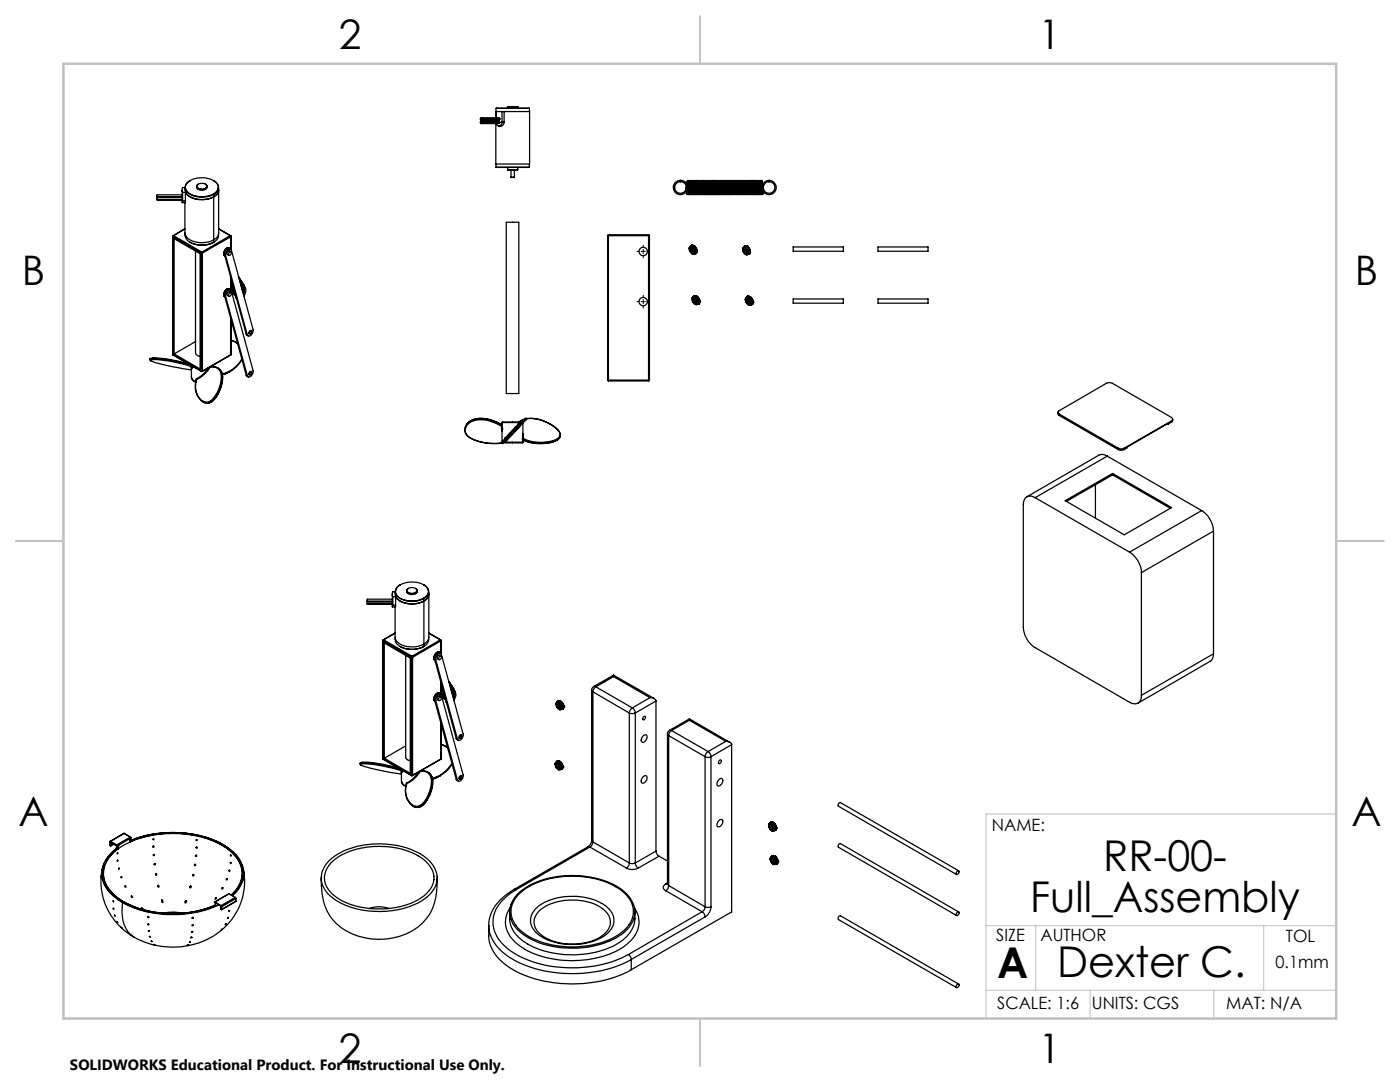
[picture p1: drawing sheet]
<svg xmlns="http://www.w3.org/2000/svg" width="279mm" height="216mm" viewBox="0 0 279 216" stroke-linecap="round" stroke-linejoin="round" font-family="sans-serif">
<defs><g id="words">
<g font-size="8.5">
<text x="220.2" y="173.8">RR-00-</text>
<text x="205.6" y="182">Full_Assembly</text>
<text x="199" y="195.2">A</text>
<text x="211" y="195">Dexter C.</text>
</g>
<g font-size="8.1">
<text x="67.6" y="9.7">2</text>
<text x="207.3" y="9.7">1</text>
<text x="4.4" y="57">B</text>
<text x="270.4" y="57">B</text>
<text x="3.7" y="164.9">A</text>
<text x="269.7" y="164.9">A</text>
<text x="67.6" y="212.2">2</text>
<text x="207.3" y="212.2">1</text>
</g>
<g font-size="3.4">
<text x="198" y="165.7">NAME:</text>
<text x="198.8" y="187.8">SIZE</text>
<text x="207.6" y="187.8">AUTHOR</text>
<text x="256.6" y="187.9">TOL</text>
<text x="254.5" y="193.3">0.1mm</text>
<text x="199" y="201.3">SCALE: 1:6</text>
<text x="217.9" y="201.4">UNITS: CGS</text>
<text x="244.7" y="201.3">MAT: N/A</text>
</g>
<text font-size="3" x="14" y="213.5">SOLIDWORKS Educational Product. For Instructional Use Only.</text>
</g></defs>
<path d="M127.1 50.2h.4M128 50.2h.8M128.4 48.9v.4M128.4 49.7v.9M128.4 51v.4M128.4 58.9v.4M128.4 59.8v.8M129.2 50.2h.4M127.1 60.2h.4M128 60.2h.8M128.4 61v.5M129.2 60.2h.4" fill="none" stroke="#000" stroke-width=".2"/>
<path d="M266.7 162.4h-69.9v40.6M196.8 197.6h69.9M196.8 184.7h69.9M206.7 184.7v12.9M217.6 197.6v5.4M242.3 197.6v5.4M252.2 184.7v12.9" fill="none" stroke="#c0c0c0" stroke-width=".2"/>
<path d="M139.7 3.2v9.5M3.1 107.9h9.6M266.7 107.9h9.5M139.7 203.2v9.6" fill="none" stroke="#c0c0c0" stroke-width=".25"/>
<path d="M12.7 12.7h254v190.5h-254z" fill="none" stroke="#c0c0c0" stroke-width=".5"/>
<g fill="none" stroke="#000" stroke-width=".25">
<path d="M31.4 39.9h5M31.4 39.8v.1v-.1M31.4 39v.4M31.4 39.4h5M31.4 39.3v.1M31.4 39.4v.4M31.4 39.3h5M31.4 39.8h5M36.3 38l.1 1.3M36.4 38.9h-5v.4M36.4 39.3v.1M36.4 39.4v.4"/>
<path d="M36.4 39.8v.1M36.4 39.9l-.1 .1M36.4 39.4h.1M36.4 38.4h.6M36.4 38.4v1.7M36.9 37.4a2.1 2.1 0 0 0 1.9 2.3 5.3 5.3 0 0 0 3.9-.4M36.9 37.4h-.5l-.1 .5 .1 .5M37 38.4a4 4 0 0 0 4 1.4l.9-.2 .8-.3M37 38.4v1.7M38 36a1.47 1.47 0 0 0-1 1.5 1.47 1.47 0 0 0 1.1 1.3 5.2 5.2 0 0 0 4.6 0M38 36a1.46 1.46 0 0 0-1 1.5 1.46 1.46 0 0 0 1.1 1.3 5.2 5.2 0 0 0 4.5-.1M38 36a4.6 4.6 0 0 1 5.4 .8 1.44 1.44 0 0 1-.8 1.9"/>
<path d="M39.2 37.2a1.02 1.02 0 0 0 1.6 .7l.2-.1M39.5 36.8a.52 .52 0 0 0-.2 .6 .52 .52 0 0 0 .6 .3l.5 .1 .6-.2M39.5 36.8h.1M39.6 36.8a.48 .48 0 0 0-.3 .5 .48 .48 0 0 0 .6 .4h.5l.6-.1M39.6 36.8a1.11 1.11 0 0 1 1.7 .4l-.3 .4M41 36.8h.1M41 37.6h.1M41 36.8l.3 .4-.3 .4M41 37.6v.2M41.3 37.2v.3l-.3 .3M42.6 36a1.46 1.46 0 0 1 1 1.4 1.46 1.46 0 0 1-.9 1.4M42.6 38.7l.1 .1"/>
<path d="M42.7 38.8v9.5M43.6 37.6v.5l-.2 .5-.7 .7M43.6 37.4v.7l-.2 .5-.7 .7M43.6 37.9v8.6a2.48 2.48 0 0 1-2.5 1.9 3.7 3.7 0 0 1-4.1-1.6l-.1-6.4M96 24.2h3.6l.2 .2M96 23.5h3.6l.2 .2M96.2 24.4h3.6M96.2 23.7h3.6M99 24.7v8h6.7M99 24v.2M99 21.6h6.7M99 33.4h6.7"/>
<path d="M99 21.6v1.9M99 32.7v.7M99.8 24.4l-.2 .3h-3.6M99.8 23.7l-.2 .3h-3.6M100.2 24.3a.59 .59 0 0 1-.3 .8 .59 .59 0 0 1-.8-.3v-.1M100.2 22.3h-1.2v1.2M100.2 22.3h.4M100.2 22.3v2M100.2 24.3h.4M100.6 24.3a.83 .83 0 0 1-1 .9M100.6 22.3h5.1M100.6 22.3v2"/>
<path d="M101.3 21.4h2.1M101.3 21.4v.2M101.3 33.9h2M101.3 33.4v.5M102 35.3h.7M102 33.9v1.4M102.7 33.9v1.4M103.3 33.4v.5M103.4 21.4v.2M105.7 21.6v11.8M135.8 36.3a1.04 1.04 0 0 1 1.1 1.1M135.8 36a1.33 1.33 0 0 1 1.4 1.4"/>
<path d="M135.8 36.3a1.16 1.16 0 0 0-1.2 1.1 1.16 1.16 0 0 0 1.2 1.2 1.16 1.16 0 0 0 1.1-1.2M135.8 36a1.42 1.42 0 0 0-1.2 2.1 1.42 1.42 0 0 0 2.4 .1M135.8 36v.3M136.9 37.4l.1 1.4h.2l.1-.1M136.9 37.4h.3M137.1 36.8v-.4a.22 .22 0 0 1 .1-.3 .22 .22 0 0 1 .3 0 .22 .22 0 0 1-.1 .3l.1 2.2M137.2 36.2l.1 2.2a.23 .23 0 0 0-.1 .3 .23 .23 0 0 0 .3 0h.1M137.2 37.4l.1 1.2M137.5 36a1.35 1.35 0 0 1 .3 1.4l.1 1.3a.2 .2 0 0 1-.3 .1 .2 .2 0 0 1-.1-.3zM138.1 38.6l-.1-2.3a.19 .19 0 0 0-.1-.3 .19 .19 0 0 0-.2 .1 .19 .19 0 0 0 .1 .3l.1 2.4h.1l.1-.1M138.3 36.1l.1 2.5M138.3 36.1h-.3l.1 2.5 .2 .2 .1-.1"/>
<path d="M138.7 38.6l-.1-2.2a.23 .23 0 0 0 0-.3 .23 .23 0 0 0-.3 0l.1 2.7h.2l.1-.1M139 38.6l-.1-2.5-.3-.1 .1 2.6 .1 .2 .2-.1M139.2 38.6v-1.3a1.34 1.34 0 0 0-.2-1.3l-.1 .1 .1 2.4a.2 .2 0 0 0 0 .3 .2 .2 0 0 0 .3-.1M139.5 38.7l-.1-2.6-.2-.1v2.6l.1 .2 .3-.1M139.6 38.7h.1M139.8 38.6l-.1-2.3a.18 .18 0 0 0 0-.2 .18 .18 0 0 0-.2-.1 .18 .18 0 0 0 0 .3v2.3l.1 .2 .2-.1M140.1 38.6l-.1-2.4a.16 .16 0 0 0-.1-.2 .16 .16 0 0 0-.2 .1 .16 .16 0 0 0 0 .2l.1 2.5h.2l.1-.1M140.4 38.6l-.1-2.3a.19 .19 0 0 0 0-.2 .19 .19 0 0 0-.3 0 .19 .19 0 0 0 0 .2l.1 2.3 .1 .2 .2-.1M140.7 38.6l-.1-2.1-.2-.5-.1 .1 .1 2.5 .1 .2 .2-.1M140.9 38.6l-.1-2.4a.18 .18 0 0 0-.1-.2 .18 .18 0 0 0-.2 .1 .18 .18 0 0 0 .1 .2l.1 2.2a.21 .21 0 0 0 0 .3 .21 .21 0 0 0 .3-.1M141.2 38.6l-.1-2.5-.2-.1v2.5l.1 .3 .3-.1M141.5 38.6l-.1-2.3a.19 .19 0 0 0-.1-.3 .19 .19 0 0 0-.2 .1 .19 .19 0 0 0 0 .3l.2 2.4h.1l.1-.1"/>
<path d="M141.8 38.6l-.1-1.7a.7 .7 0 0 0-.2-.9l-.1 .1 .1 2.5 .1 .2 .2-.1M142.1 38.6l-.1-2.2a.2 .2 0 0 0 0-.4 .19 .19 0 0 0-.3 .2l.1 2.6h.2l.1-.1M142.2 36.2l.2-.2 .1 .1 .1 2.5M142.3 36.2l.1 2.5 .2 .1 .1-.1M142.3 38.7v-1.6a.91 .91 0 0 0-.2-1.1l-.1 .2 .1 2.5 .2 .1 .1-.1M142.8 36.2a.19 .19 0 0 1 .3-.1 .19 .19 0 0 1 0 .3l.1 2.3M142.8 36.2l.1 2.4M142.9 38.6l-.1-2.3a.19 .19 0 0 0 0-.2 .19 .19 0 0 0-.3 0 .19 .19 0 0 0 .1 .3l.1 2.4h.1l.1-.1M142.9 38.6l.2 .2 .1-.1M143.1 36.2v-.2l.3 .1 .1 2.5M143.1 36.2l.1 2.6h.2l.1-.1M143.2 38.7h.1"/>
<path d="M143.7 36.2l.2-.2 .1 2.6M143.7 36.2l.1 2.5 .2 .1 .1-.1M143.8 38.6l-.1-2.3a.18 .18 0 0 0 0-.2 .18 .18 0 0 0-.3 0 .18 .18 0 0 0 0 .2l.1 2.2a.18 .18 0 0 0 0 .3 .18 .18 0 0 0 .3-.1M143.9 36.2l.1-.2 .2 .1 .1 2.5M144 36.2l.1 2.5 .2 .1 .1-.1M144.5 36.2l.1-.2 .2 .1 .1 2.5M144.5 36.2l.1 2.5 .1 .1 .2-.1M144.6 38.6l-.1-2.3a.18 .18 0 0 0 0-.2 .18 .18 0 0 0-.3 0 .18 .18 0 0 0 .1 .2l.1 2.5h.2v-.1M144.8 36.2l.1-.2 .2 .1 .1 2.5M144.8 36.2l.1 2.5 .2 .1 .1-.1M145.1 36.2v-.2l.2 .1 .2 2.5-.1-2.4M145.1 36.2l.1 2.5 .2 .1 .1-.1"/>
<path d="M145.3 36.2a.19 .19 0 0 1 .3-.2 .19 .19 0 0 1 .1 .3l.1 2.4M145.5 38.6l.1 .2 .2-.1M145.8 38.7h.1M145.9 36.2l.1-.2 .2 .1 .1 2.5M145.9 36.2l.2 2.5 .1 .1 .1-.1M146 38.6l-.1-2.4a.16 .16 0 0 0-.2-.2 .16 .16 0 0 0 0 .3l.1 2.4 .1 .1 .2-.1M146.2 36.2l.2-.2 .1 .3 .1 2.3M146.2 36.2l.1 2.3a.18 .18 0 0 0 0 .3 .18 .18 0 0 0 .3-.1M146.8 36.2l.1-.2a2.89 2.89 0 0 1 .2 1.9v.7M146.8 36.2l.1 2.5 .1 .1 .2-.1M146.9 38.6l-.1-2.3a.18 .18 0 0 0-.1-.2 .18 .18 0 0 0-.2 0 .18 .18 0 0 0 0 .2l.1 2.4 .2 .1 .1-.1M147 36.2a.19 .19 0 0 1 .3-.2 .19 .19 0 0 1 .1 .3l.1 2.3"/>
<path d="M147.1 36.2l.1 2.5 .1 .1 .2-.1M147.6 36.2l.1-.2 .2 .1 .1 2.5-.1-2.4M147.6 36.2l.1 2.5 .2 .1 .1-.1M147.7 38.6v-.8a2.59 2.59 0 0 0-.2-1.8l-.2 .1 .2 2.6 .1 .1 .1-.1M147.9 36.2l.2-.2 .1 .2 .1 2.5M148 38.6l.1 .2 .2-.1M148.3 38.7h.1M148.4 36.2l.3-.2 .1 .2 .1 2.4M148.5 36.2l.1 1.6a.78 .78 0 0 0 .2 1l.1-.1M148.6 38.6l-.1-2.3a.18 .18 0 0 0-.1-.3 .18 .18 0 0 0-.2 .1 .18 .18 0 0 0 0 .2l.1 2.4 .1 .1 .2-.1M148.7 36.2l.2-.2a2.23 2.23 0 0 1 .2 1.7v.9M148.8 36.2l.1 2.5 .1 .1 .2-.1"/>
<path d="M149.3 36.2l.1-.2 .2 .1 .1 2.5M149.3 36.2l.1 2.5 .1 .1 .2-.1M149.4 38.7v-.9a2.55 2.55 0 0 0-.2-1.8l-.2 .2 .2 2.5 .1 .1 .1-.1M149.4 38.7h.1M149.6 36.1l.2-.1 .1 .2 .1 2.5M149.6 36.2l.1 2.5 .2 .1 .1-.1M150.1 36.2a.2 .2 0 0 1 .3-.1 .2 .2 0 0 1 .1 .3l.1 2.2M150.2 36.2v1.1a1.85 1.85 0 0 0 .2 1.5l.2-.1M150.3 38.6l-.2-2.5a.2 .2 0 0 0-.2 0 .2 .2 0 0 0 0 .3l.1 1a1.42 1.42 0 0 0 .2 1.4l.1-.1M150.4 36.2l.2-.2a3.5 3.5 0 0 1 .2 2v.6M150.5 36.2l.1 2.5 .1 .1 .1-.1M151 36.2l.2-.2 .1 .2 .1 2.4"/>
<path d="M151 36.2l.1 2.5 .2 .1 .1-.1M151.1 38.6l-.1-2.4a.17 .17 0 0 0-.2-.2 .17 .17 0 0 0-.1 .3l.1 2.2a.18 .18 0 0 0 .1 .3 .18 .18 0 0 0 .2-.1M151.3 36.2v-.2l.3 .2 .1 2.4M151.3 36.2l.1 1.1a2.1 2.1 0 0 0 .2 1.5l.1-.1M152 38.6l-.1-2.4a.18 .18 0 0 0-.3-.2 .17 .17 0 0 0 0 .3l.1 1.2a1.39 1.39 0 0 0 .2 1.3l.1-.1M152.2 37.4h.1M152.3 38.2v.3a.21 .21 0 0 1-.1 .3 .21 .21 0 0 1-.2-.1 .21 .21 0 0 1 0-.2l-.1-2.1a.19 .19 0 0 1-.1-.3 .19 .19 0 0 1 .2-.1 .19 .19 0 0 1 .2 .3l.1 2.3M152.3 37.4h.1M153.5 36.3a1.15 1.15 0 0 1 1.1 1.1 1.15 1.15 0 0 1-1.1 1.2 1.15 1.15 0 0 1-1.2-1.2M153.5 36a1.42 1.42 0 0 1 1.2 2.2 1.42 1.42 0 0 1-2.5-.2M153.5 36.3a1.21 1.21 0 0 0-1.2 1.1M153.5 36a1.47 1.47 0 0 0-1.3 .9"/>
<path d="M153.5 36v.3M34.5 47.2h.1M34.5 47.2v23.5M34.5 47.2l5.7 3.3M34.5 47.2v23.6M34.5 47v.2M34.5 47h.1M34.6 47l-.1 .2M34.6 47l5.7 3.3M34.7 47.6l5.2 3v23l-5.2-3zM36.4 40l-.1 .4 .1-.3M36.4 40.1h.6"/>
<path d="M36.9 45.6l-2.4 1.4M36.9 45.7l-2.3 1.3M36.9 46.7a2.09 2.09 0 0 0 1.9 2 5.3 5.3 0 0 0 3.9-.4M37 40.1v.3h-.6M37.9 48.3a4.9 4.9 0 0 0 4.8 0M39 50.1v20.3l.4 .5 .5 .2M40.2 50.5h.2M40.2 50.5v23.5M40.3 50.3l-.1 .2M40.3 50.3l.1 .2M40.4 50.5v23.5M43.6 46.7l-.2 1-.7 .6"/>
<path d="M43.6 45.6l2.4 1.4M43.6 45.7l2.3 1.3M44.6 58.8h.1M44.6 50.6v.1M44.7 59.1l.1 .1M44.8 59.1l.1 .1M44.8 59l.2 .1M44.8 59l4.3 15.9M44.8 50.8l.2 .1M44.8 50.8l4.3 15.9M44.8 51.1h.1M45 59.1a1.09 1.09 0 0 1 1-1.2l.2 .2 4.3 15.9a1.09 1.09 0 0 1-1 1.2l-.1-.2"/>
<path d="M45 50.9a.95 .95 0 0 1 1.1-1.1l4.4 16a.95 .95 0 0 1-1.1 1.2v-.2M45 59.1l4.4 15.9M45 50.9l4.4 15.9M45 57.9l.5-.3h.3l.2 .3a.55 .55 0 0 0-.6-.2 .55 .55 0 0 0-.4 .4l-.2 .4-.1 .6v-.6zM45.2 49.6l.5-.2 .3 .3a.53 .53 0 0 0-.6-.2 .53 .53 0 0 0-.4 .4l-.3 .7 .2 .5a1 1 0 0 1 .3-1.5zM45.2 49.6a1.08 1.08 0 0 0-.4 1.5M45.2 49.6l-.3 .3-.3 .7M45.3 57.7h.1M45.3 49.5h.1M45.3 57.7l-.5 .6-.2 .5M45.3 49.5l-.1 .1M45.7 50.4l.3-.2a.39 .39 0 0 1 .1 .5 .39 .39 0 0 1-.5 .2z"/>
<path d="M45.8 58.5l.2-.1a.39 .39 0 0 1 .1 .5 .39 .39 0 0 1-.5 .2zM45.8 57.6a1.05 1.05 0 0 0-1 .5 1.05 1.05 0 0 0 0 1.1M45.8 49.5l-.3-.1-.3 .2M45.9 47l.2 .2M45.9 47h.1M45.9 47l-5.6 3.3M46 57.9a.83 .83 0 0 0-.9 0 .83 .83 0 0 0-.3 .9v.2M46 49.7a.87 .87 0 0 0-1 .1 .87 .87 0 0 0-.2 1M46 47l.1 .2M46.1 58.4l-.3-.2a.44 .44 0 0 0-.4 .3 .44 .44 0 0 0 0 .4l.3 .2M46.1 50.2l-.3-.1a.48 .48 0 0 0-.4 .7l.3 .1M46.1 47.2l-5.7 3.3"/>
<path d="M46.1 47.2v2.5M46.1 55.4v2.5M46.1 57.9l.7 .1M46.1 57.8l.6 .1M46.1 57.7h.6M46.1 57.6h.5M46.1 47.2h.1M46.1 47.2v2.6M46.1 55.6v2.4M46.1 55.7v.1M46.2 58.2l.7 .3M46.2 55.9l-.1 .1"/>
<path d="M46.2 58.3l.4 .4 .4 .1M46.2 56.1l-.1 .1M46.3 56.3h-.2M46.3 56.4l-.2 .1M46.4 58.5l.6 .4v.4l.2 .2M46.4 56.6l-.3 .1M46.4 56.8l-.3 .1M46.5 57.1l-.4 .1M46.6 57.3h-.5M46.8 58.3l-.7-.2 .4 .4 .4 .1M47.6 55.2l.2 .6M47.7 55.3l.2 .4v.5"/>
<path d="M47.7 55.5l.2 .3v.6M48 56.7l.1-.4-.2-.6a1.09 1.09 0 0 1 .2 1.2M48.1 56a.98 .98 0 0 1 0 1.1M48.2 56.1a1.16 1.16 0 0 1 0 1.3M48.3 56.2a1.17 1.17 0 0 1 0 1.4M48.4 56.4a1.04 1.04 0 0 1-.1 1.3M48.4 56.5a1.12 1.12 0 0 1 0 1.5M48.5 56.7a1.15 1.15 0 0 1-.1 1.5M48.6 56.8a1.06 1.06 0 0 1-.1 1.5M48.8 57.8l-.2 .9M48.9 57.3v.1M48.9 57.4l.2 .5-.1 .5-.4 .7"/>
<path d="M48.9 57.4l-.1 .2M101 44.3h2.5v34.2h-2.5zM121.3 47h.1M121.3 47v28.8M121.4 46.8l-.1 .2M121.4 46.8v.2M121.4 47h8M121.4 47v28.8M121.4 46.8h8M129.4 47h.2M129.4 46.8v.2M129.4 46.8l.2 .2"/>
<path d="M129.4 47v28.8M129.6 47v28.8M137.5 49.6h.1M137.7 49.2h.3l.5 .4 .2 .6-.1 .5-.5-.1-.4-.4-.2-.4zM137.7 49.4h.4l.3 .3 .2 .4-.1 .5h-.3l-.3-.3-.3-.5zM137.8 49.4v.1M137.8 49.5h.2l.4 .2 .1 .4-.1 .3h-.3l-.3-.3zM137.9 49.4h-.1M137.9 49.6l.3 .1 .2 .4a.34 .34 0 0 1-.4 .2 .34 .34 0 0 1-.2-.5zM137.9 49.1l.4-.1 .6 .6 .1 .7-.3 .3M137.9 49.4h-.1v.2M137.9 49h.5l.6 .5 .1 .7-.2 .4"/>
<path d="M137.9 49.1h.5M138 49.1l.5 .1 .4 .5 .1 .6-.5 .4M138 49.1l-.3 .1M138 49.4l-.1 .1M138 49.4h.1M138.1 49l.4 .1 .4 .5 .1 .4-.1 .4M138.1 50.6h.1M138.1 49.4h-.1M138.1 49.3l.3 .2 .3 .6-.1 .6-.5-.1M138.1 49.3l-.4-.1-.2 .4M138.1 49.6l-.3 .1 .2 .5a.23 .23 0 0 0 .2 .1 .23 .23 0 0 0 .2-.2M138.1 59.7h.1"/>
<path d="M138.1 59.7l.2-.4h.3l.5 .4 .2 .5-.1 .4-.2 .2-.3-.1M138.1 59.4l.4-.1 .5 .3 .2 .5-.1 .6h-.4l-.4-.4-.2-.4zM138.2 49.6l.2 .5zM138.3 59.5l.2-.1 .5 .3 .2 .4-.1 .5h-.4l-.3-.2-.2-.5zM138.3 50.4l.2 .1M138.3 59.3l.3-.2 .3 .1 .5 .5 .1 .7-.4 .3M138.3 59.5l.1 .1M138.4 59.6l.2-.1 .4 .4 .1 .2-.1 .4h-.3l-.3-.2-.1-.4zM138.4 49.1h.1M138.4 49.1l.3 .3 .3 .7M138.4 59.4l-.1 .3M138.4 59.4l-.1 .1"/>
<path d="M138.4 59.4l.1 .1M138.4 59.1h.5l.5 .4 .2 .5-.1 .7h-.3l.4-.2v-.5l-.2-.5-.5-.4h-.4l-.1 .2zM138.4 59.7h.3l.3 .4a.23 .23 0 0 1-.1 .3 .23 .23 0 0 1-.4-.1l-.1-.4zM138.5 49h.1M138.5 50.4v.2l-.3-.2M138.5 49l.5 .5 .1 .6M138.5 59.2l.3-.1 .5 .4 .3 .9-.3 .2 .3-.4M138.5 59.1l.5-.1 .6 .7 .1 .7-.2 .3M138.5 59.2h.5M138.5 50.3l-.1 .1M138.6 50.3v.1M138.6 59.4h.1"/>
<path d="M138.6 50.3h.1M138.6 50.6l.4-.2v-.8l-.6-.6h-.4l-.2 .2 .2-.2h.3l.7 .7v.8l-.4 .1M138.6 50.2l-.1 .1M138.6 59.1h.3l.4 .4 .3 .6-.1 .4M138.7 59.4h.1M138.7 59.7a.31 .31 0 0 0-.3 .2 .31 .31 0 0 0 .2 .4 .22 .22 0 0 0 .2 .1 .22 .22 0 0 0 .2-.2M138.7 59.5h-.3M138.7 59.7l.3 .4M138.9 50.6h.1M139 59.2h.1M139 59.2l.4 .5 .1 .5M139 50.1v.3l-.3 .2"/>
<path d="M139 50.1v.1M139 59.1l.5 .4 .2 .7M139 59.1h.1M139.1 50.1v.1M148.2 49.7h.1M148.2 49.7l.2-.4 .4 .1 .4 .3 .2 .5-.1 .5-.2 .1h-.3M148.2 49.5l.4-.2 .4 .3 .3 .6-.1 .6h-.4l-.3-.3-.3-.5zM148.4 49.4l.5-.2 .5 .4 .2 .8-.4 .4M148.4 49.5l.2-.1 .4 .3 .3 .5-.1 .5h-.4l-.3-.3-.2-.4zM148.4 49.6h.3l.3 .3 .2 .3-.2 .4h-.2l-.3-.3-.1-.3zM148.5 49.4l-.1 .3M148.5 49.1h.5l.5 .5 .2 .5-.1 .6-.3 .1 .4-.3v-.5l-.3-.6-.6-.3h-.2l-.2 .2z"/>
<path d="M148.5 49.7h.3l.3 .5a.31 .31 0 0 1-.4 .2 .31 .31 0 0 1-.2-.3zM148.6 49.2l.3-.1 .6 .6 .1 .7-.2 .3M148.6 49.5l-.1-.1-.1 .2M148.6 49.1h.4l.6 .6 .2 .7-.3 .3M148.6 49.2h.4M148.7 49.5h.1M148.7 49.2h.3l.4 .4 .2 .6-.1 .4M148.7 59.8h.1M148.7 59.8l.2-.4h.3l.6 .5 .1 .8-.2 .2-.4-.1M148.8 49.5h.1M148.8 49.7a.31 .31 0 0 0-.3 .3 .31 .31 0 0 0 .2 .3 .2 .2 0 0 0 .2 .1 .2 .2 0 0 0 .2-.2M148.8 50.7v.1"/>
<path d="M148.8 49.5l-.3 .1M148.8 49.7l.3 .5zM148.9 50.6h.1M148.9 59.4l.5 .1 .4 .4 .1 .4-.1 .6h-.3l-.5-.4-.3-.7zM148.9 59.4l.6-.2 .4 .3 .3 .6-.2 .6M148.9 59.5h.4l.3 .4 .2 .4-.1 .4-.3 .1-.4-.4-.2-.3zM148.9 50.6h.2M149 59.6v.1M149 59.4l.2-.3 .4 .1 .3 .2 .4 .8-.2 .5-.3 .1h.3l.1-.3v-.5l-.3-.5-.5-.4-.4 .3M149 59.5l-.1 .3M149 59.7h.3l.3 .3 .1 .3-.1 .3h-.3l-.3-.3zM149 59.8h.4l.2 .5a.22 .22 0 0 1-.1 .3 .22 .22 0 0 1-.3-.2z"/>
<path d="M149 49.2h.1M149 49.2l.5 .5 .1 .6M149.1 59.5l-.1 .1M149.1 59.5l.1 .1M149.1 49.1h.1M149.1 50.5l.1 .2-.3-.1M149.1 49.1l.4 .4 .3 .8M149.2 59.2l.4-.1 .5 .6 .2 .8-.2 .3M149.2 59.5l.1 .1M149.2 50.4l.1 .1M149.2 50.4h.1M149.3 50.4h.1"/>
<path d="M149.3 50.3l-.3 .3M149.3 59.5v.1M149.3 59.2l.5 .2 .2 .3 .2 .6-.1 .3M149.3 59.6h.1M149.3 59.8a.31 .31 0 0 0-.3 .3 .31 .31 0 0 0 .2 .3 .2 .2 0 0 0 .2 .1 .2 .2 0 0 0 .2-.2M149.4 59.6l-.4 .1M149.4 59.8l.2 .5zM149.6 50.3h.1M149.6 59.3h.1M149.6 59.3h-.5l.4-.1 .5 .5 .2 .8-.3 .2M149.6 59.3l.4 .4 .2 .6M149.6 50.3l-.2 .4"/>
<path d="M149.7 59.2l.4 .5 .2 .6M149.7 59.2h.1M158.3 49.3h10v.8h-10zM158.3 59.7h10v.8h-10zM175.2 49.3h10v.8h-10zM175.2 59.7h10v.8h-10zM29.9 71.7l.2 .3M29.9 71.7a12.7 12.7 0 0 1 5.6 .5l2.2 .6 .5 .2 .1 .2M30 71.6a20.5 20.5 0 0 1 8 1.2M30 71.6l-.1 .1M30.4 71.4l-.4 .2M30.4 71.4a22.8 22.8 0 0 1 7.2 1.2"/>
<path d="M34.5 70.7v.1M34.5 70.8h.1M34.5 70.8l5.7 3.2M34.5 70.8l5.7 3.3M38.2 73.4h.1M38.2 75.2l.3 .7 .6 .3M38.2 75.2l.3 .6 .6 .4M38.2 73.4v1.8M38.3 73.2a22.6 22.6 0 0 0-8.2-1.4v.2a35.5 35.5 0 0 0 8.1 1.8M38.3 73.2l.1 .1M38.3 73.2l-.2 .1 .1 .2M38.4 73.3l-.2 .1"/>
<path d="M38.5 73.1l-.1 .2M39 68.2l-4.3 2.4M39.2 75.6v.3M39.2 75.6l.1 .1M39.3 75.7a3.8 3.8 0 0 0 0 3.1M40.2 74h.2M40.2 74v.1M40.2 74.1h.2M40.4 74v.1M41.6 73.4a6 6 0 0 1-2.4 2.2M41.9 73.2h.1M42 73.2a1.95 1.95 0 0 1 2.1 2.6 5.5 5.5 0 0 1-2.4 4.4 1.99 1.99 0 0 1-2.3-1.5 4 4 0 0 1-.1-3"/>
<path d="M42 73.2a6.1 6.1 0 0 1-2.7 2.5M42.1 73.2h.1M42.4 73v.1M42.6 73.1l-.6 .1M42.6 73.2a1.72 1.72 0 0 1 1.7 1.8 5.9 5.9 0 0 1-2.5 5.3 2.01 2.01 0 0 1-2.4-1.5M43.6 73.5h.1M43.7 73.6a2.93 2.93 0 0 1 .6 2.9 5.6 5.6 0 0 1-2.5 3.9h-.8l-.7-.4M44.2 74.3a6 6 0 0 1-2.2 6l-.8 .1M45.9 74.2h-.2M46 70.8l-5.6 3.3M46.1 70.8h-.1M46.1 70.8l-5.7 3.2"/>
<path d="M46.1 63.6v7.2M46.1 70.7l-.1 .1M46.1 67.8l1.3 .7M46.1 67.9l1.3 .7M46.1 70.7v.1M46.1 63.8v6.9M48.3 71.6a6.2 6.2 0 0 1-4 3M48.3 71.8a6.2 6.2 0 0 1-3.9 3l1.1-.5M49.1 74.9l.4 .3M49.1 66.7l.4 .3M49.1 74.9l.3 .1M49.1 66.7l.3 .1"/>
<path d="M49.7 66.1l.3-.2a.36 .36 0 0 1 .2 .5 .36 .36 0 0 1-.5 .2zM49.8 74.2l.2-.1a.39 .39 0 0 1 .2 .5 .39 .39 0 0 1-.4 .3l-.2-.3zM50 74.1l-.1 .4-.3 .2M50 65.9l-.1 .4-.3 .2M121.3 75.8h.1M121.3 75.8l.1 .2M121.4 75.8v.2M121.4 75.8h8M121.4 76h8M129.4 75.8h.2M129.4 75.8v.2M129.6 75.8l-.2 .2"/>
<path d="M138.8 60.5h.1M138.9 60.5h.1M139 60.5l.1 .1-.3-.1M139.1 60.4l.1 .1M139.1 60.4h.1M139.2 60.3h.1M139.2 60.3l-.2 .2M139.5 60.2h.1M149.3 60.8h.1M149.4 60.6l.1 .1M149.5 60.6h.2M149.6 60.6l.2 .1h-.2"/>
<path d="M149.8 60.5v.1M149.8 60.5h.1M149.8 60.4h.1M149.8 60.4l-.2 .2M150 60.7l-.2 .2M150.2 60.3h.1M150.2 60.3v.3l-.2 .1M150.3 60.3h.1M40.3 80.1h.1M93 85h-.1M93 84.9v.1M93.2 84.7a4.3 4.3 0 0 1 4.7-1l2.1 1"/>
<path d="M93.2 84.7l-.2 .2M93.2 84.7a4.1 4.1 0 0 1 4.6-.9l2.2 1M100 84.7v.1M100 88.4l.1 .1M100 84.8h.1M100.1 84.8a6.6 6.6 0 0 0-6.2-.8 1.88 1.88 0 0 0-1.1 1.9 1.88 1.88 0 0 0 1.4 1.7 10.8 10.8 0 0 0 5.8 .8M100.1 84.8l.1 .3M100.2 85.1v.1M100.2 85.1a6.5 6.5 0 0 0-6.2-.9 1.76 1.76 0 0 0-1.2 1.8 1.76 1.76 0 0 0 1.4 1.6 10.4 10.4 0 0 0 5.8 .8M100.2 85.1v1M100.2 84.6l-.2 .1M100.2 85.6h.1"/>
<path d="M100.2 84.6v.1M100.2 84.3h3.8M100.2 84.3v.3M100.2 85.6v2.5M100.2 84.7l-.2 .1M100.2 85.2v.4M100.2 84.7l.1 .1M100.3 84.8l-.1 .4M100.3 84.8h-.2M100.5 88.2h3.9M100.8 87.4v.1M100.9 87.9h.2"/>
<path d="M100.9 87.8l.2 .1M103.4 84.6l-2.6 2.8M103.4 84.6l.2 .1M103.4 84.6h.3M103.7 85.2l-2.6 2.7M103.7 85.1v.1M103.8 85l-.1 .2M104.1 84.2h-3.9v.1M104.3 87.8v.2l.2-.1M104.3 87.4v.4M104.3 87.4l.1 .1M104.3 87.8h.1"/>
<path d="M104.4 88.2l-.2 .2h-3.8M104.4 87.5l.1 .2M104.4 84.4l-.1 3M104.4 86.5v1M104.4 87.9v.3M104.5 87.7l-.2 .1M104.5 87.8h-.2M104.5 87.8v.1M104.5 87.7v.1M104.6 83.7l-.9 .5M104.7 83.6l-1.2 .6M104.8 83.5l-4.8 4.8v.1"/>
<path d="M104.8 83.5h.2M105 83.5h.1M105 83.5l-5 4.9M105 83.5l.1 .2-1 1-3.8 3.8h-.2M105 83.5a7.6 7.6 0 0 1 6.8 2.9l-.1 .8M105 83.5l-4.9 5M105.1 83.6a7.6 7.6 0 0 1 6.6 2.7 1.19 1.19 0 0 1-1.1 1.5 8.6 8.6 0 0 1-6.2-.3M111.7 87.2v.1a4.5 4.5 0 0 1-3.6 1.2l-1.6-.1-2-.5M111.7 87.2a2.87 2.87 0 0 1-2.1 1.1 8.4 8.4 0 0 1-5.1-.6M111.7 87.2a3.4 3.4 0 0 1-2.8 1.2 8.5 8.5 0 0 1-4.4-.6M206.6 99.3a1.44 1.44 0 0 0-1.7-.2 1.44 1.44 0 0 0-.7 1.5v24.6a5.2 5.2 0 0 0 2.4 4l18.8 10.9a1.43 1.43 0 0 0 1.7 .2 1.43 1.43 0 0 0 .7-1.6M206.6 99.3l18.8 10.9"/>
<path d="M211.1 82.3v.3l.3 .3M211.4 82.6l-.3-.3 .2-.3 9.5-5.5 .7-.2 .5 .2 11.8 6.8 .2 .3-.2 .4M211.4 82.6l11.8 6.8M211.4 82.6v.3M211.4 82.9l11.8 6.8M212.6 99.9l9.4-5.4 11.8 6.8-9.4 5.4zM218.6 96.7v6.7M221 91l-1-.3-.7 .1-14.4 8.3M221 91l-14.4 8.3M221 91l18.8 10.9M222 94.5v.3M222 94.8l11.6 6.6"/>
<path d="M222 94.8l-9.2 5.2M223.2 89.7l.5 .2 .7-.2M223.2 89.4l.4 .2 .8-.2M223.2 89.4v.3M224.4 89.4v.3M233 84.6h.1M233.1 84.6v-.1l-8.1 4.7v.1l-.6 .4M233.8 84l-9.4 5.4M233.8 84v.2M233.8 84.2l-.7 .4M234 83.6v.4l-.2 .2M73.3 119.9v.2"/>
<path d="M73.3 119.6v.5M73.3 119.9h5M78.3 118.6v1.3M78.3 119.6h-5v.3M78.3 119.9v.2M78.4 119.1l-.1-.3 .1-.7h.5a2.02 2.02 0 0 0 1.9 2.2 5.4 5.4 0 0 0 3.8-.4M78.4 119.1h.6M78.4 119.1v1.7M79 119.1a4.3 4.3 0 0 0 4.9 1.2l.7-.4M79 119.1v1.7M79.9 116.7a1.47 1.47 0 0 0-1 1.4 1.47 1.47 0 0 0 1.1 1.4 5.3 5.3 0 0 0 4.6-.1M79.9 116.7a1.44 1.44 0 0 0-.9 1.4 1.44 1.44 0 0 0 1 1.4 5.3 5.3 0 0 0 4.5-.1"/>
<path d="M79.9 116.7a4.8 4.8 0 0 1 5.3 .5 1.37 1.37 0 0 1-.7 2.2M81.2 117.9a1.09 1.09 0 0 0 1.8 .6M81.5 117.4a.54 .54 0 0 0-.3 .6 .54 .54 0 0 0 .6 .4l1.2-.1M81.5 117.4a.51 .51 0 0 0-.2 .6 .51 .51 0 0 0 .5 .4h.7l.4-.2M81.5 117.4a1.19 1.19 0 0 1 1.7 .5l-.3 .3M82.9 117.4a.47 .47 0 0 1 .4 .4 .47 .47 0 0 1-.3 .5M82.9 118.2l.1 .1M83 118.3v.2M83.3 117.9l-.1 .3-.2 .3M84.5 116.7a1.42 1.42 0 0 1 1.1 1.3 1.42 1.42 0 0 1-1 1.4M84.5 119.4h.1M84.6 119.4v.5"/>
<path d="M84.6 119.9v8.6M85.5 118.3v.5l-.2 .5-.7 .6M85.5 118.6l-.4 .9-.5 .4M85.5 118.1l.1 9-.4 1-.6 .4M225.4 110.2a5.1 5.1 0 0 1 2.4 4.1M227.8 114.3v24.4M239.8 101.9a5.3 5.3 0 0 1 2.4 4.1M239.8 101.9l-14.4 8.3M242.2 106l-14.4 8.3M242.2 106v24.5M73.3 120.1h5M73.3 120.4v.2v-.1"/>
<path d="M73.3 120.1v.3M73.3 120.5h5M76.4 127.8v.1M76.4 127.8v23.6M76.4 127.9l5.7 3.3M76.4 127.9v23.5M76.5 127.7l-.1 .1M76.5 127.7h.1M76.6 127.7l-.2 .2M76.6 127.7l5.6 3.3M76.7 128.3l5.2 3v23l-5.2-3zM78.3 120.6v.5l.1-.3"/>
<path d="M78.3 120.1h-5v.4M78.3 120.5v.1h-5M78.3 120.1v.4M78.3 120.1h.1M78.4 120.8h.6M78.8 121.1v6a2.47 2.47 0 0 0 2.4 1.9 5.1 5.1 0 0 0 3.4-.5M78.8 126.3l-2.3 1.4M78.8 126.4l-2.2 1.3M78.9 127.4a1.73 1.73 0 0 0 1.5 1.9 5.1 5.1 0 0 0 4.2-.3M79 120.8l-.1 .3h-.6M79.9 129a5.1 5.1 0 0 0 4.7 0M81 130.8v20.4l.3 .4 .6 .2"/>
<path d="M82.1 131.2h.2M82.1 131.2v23.5M82.2 131l-.1 .2M82.2 131l.1 .2M82.3 131.2v23.5M84.6 128.5v.5M85.5 127.4v.4l-.2 .5-.7 .7M85.6 126.3l2.3 1.4M85.6 126.4l2.3 1.3M86.6 131.3h.1M86.7 139.6l.3 .2M86.7 139.6l4.4 15.9"/>
<path d="M86.7 131.5l.3 .1M86.7 131.5l4.4 15.9M87 139.8a1.09 1.09 0 0 1 .9-1.3l.2 .2 4.3 15.9a.92 .92 0 0 1-1 1.2l-.1-.2M87 131.6a.91 .91 0 0 1 1-1.1l4.4 16a1.03 1.03 0 0 1-.9 1.2l-.2-.2M87 130.5l.5-.4h.2l.2 .3a.67 .67 0 0 0-.7-.2 .67 .67 0 0 0-.4 .6l-.2 .6 .2 .4a1 1 0 0 1 .2-1.3zM87 139.8l4.3 15.8M87 131.6l4.3 15.9M87.2 138.3h.1M87.2 130.2h.1M87.2 138.3a1.46 1.46 0 0 0-.6 1.2M87.2 130.2l-.5 .5-.1 .6M87.7 139.2l.2-.2a.38 .38 0 0 1 .1 .5 .38 .38 0 0 1-.4 .2z"/>
<path d="M87.7 131l.1-.1a.35 .35 0 0 1 .2 .5 .35 .35 0 0 1-.5 .1zM87.7 138.3a1.06 1.06 0 0 0-.9 1.6M87.7 130.1a1.08 1.08 0 0 0-.9 1.6M87.7 138.3h.1M87.7 130.1h.1M87.9 127.7l.1 .2M87.9 127.7h.1M87.9 127.7l-5.7 3.3M87.9 138.5a.59 .59 0 0 0-.6-.2 .59 .59 0 0 0-.4 .5l-.3 .6 .2 .5M87.9 138.5a.67 .67 0 0 0-.7-.1 .67 .67 0 0 0-.4 .6l-.2 .4 .2 .5M87.9 127.7l.2 .1M87.9 130.4a.75 .75 0 0 0-.8-.1 .75 .75 0 0 0-.4 .8v.4"/>
<path d="M88 136.1l-.1 2.4a.85 .85 0 0 0-.9 .1 .85 .85 0 0 0-.3 .9v.1M88 127.9l-5.7 3.3M88 127.9v2.5M88 139.1l-.3-.2a.51 .51 0 0 0-.4 .7l.3 .2M88 130.9l-.3-.2a.47 .47 0 0 0-.4 .7l.3 .2M88.1 138.6l.6 .1M88.1 138.5l.6 .1M88.1 138.4h.5M88.1 138.3h.5M88.1 127.8l-.1 .1M88.1 127.8v2.7M88.1 136.3v2.3"/>
<path d="M88.1 136.4v.1M88.1 138.8l.5 .3h.2M88.1 136.6h.1M88.2 138.9l.3 .4 .4 .2M88.2 136.8h-.1M88.2 136.9l-.1 .1M88.3 137.1l-.2 .1M88.3 139.1l.6 .5M88.3 137.3l-.2 .1M88.4 137.4l-.3 .1M88.4 137.8h-.3M88.5 137.9l-.4 .1"/>
<path d="M88.8 139l-.7-.3 .3 .4 .5 .2M88.9 139.5l.2 .7M89.5 135.9l.2 .6M89.6 136l.2 .4v.4M89.7 136.1l.2 .4v.6M90 137.3v-.3l-.2-.7a.99 .99 0 0 1 .2 1.3M90 136.7a1.04 1.04 0 0 1 .1 1.1M90.1 136.8a1.01 1.01 0 0 1 0 1.2M90.2 136.9a1.02 1.02 0 0 1 0 1.3M90.3 137.1a1.15 1.15 0 0 1-.1 1.3M90.4 137.2a1.19 1.19 0 0 1-.1 1.4M90.5 137.3a1.11 1.11 0 0 1-.2 1.5"/>
<path d="M90.6 137.5a1.18 1.18 0 0 1-.2 1.5M90.6 138.2l.1 .6-.2 .5M90.7 137.9l.1 .2M90.8 138.1l.2 .7-.4 .9M90.8 138.1v.2M111.3 139.9h.5h-.4l-.2 .2zM111.4 139.9l.4-.1 .6 .6 .1 .8-.2 .3M111.5 139.9l.4 .2 .4 .4v.9M111.8 139.9l.4 .3 .3 .6v.4l-.2 .3h-.3l.4-.1v-.6zM111.9 139.9l.5 .5 .1 .6M118.1 137.7l.2 .3M118.1 137.7v30"/>
<path d="M118.3 138l7.3 4.3M118.3 138v30M118.5 137l-.3 .3-.1 .4M118.5 137l.4 .1M118.9 137.1l-.4 .4-.2 .5M118.9 137.1l7.3 4.2M122.4 134.7v.3M122.4 134.7l8.2 4.7M122.4 134.7l-3.9 2.3M122.4 135l7.3 4.2M122.4 135l-3.5 2.1M129.7 139.2a1.05 1.05 0 0 1 1.2 .7"/>
<path d="M129.7 139.2l-3.5 2.1M130.9 139.9l-4.1 2.4M130.9 139.9v29.9M242.2 130.5l-.2 .8-.3 .6-14.6 8.4M242.2 130.5l-14.4 8.2M71.9 152.4l.1 .2M71.9 152.4v-.1a20 20 0 0 1 7.7 1.2l.6 .1 .1 .2M71.9 152.3a16.1 16.1 0 0 1 6.4 .8l1.6 .4M71.9 152.3v.1M72.3 152.1l-.4 .2M72.4 152.1a26.2 26.2 0 0 1 7.1 1.2M76.4 151.4l.1 .1"/>
<path d="M76.4 151.4h.1M76.4 151.4l5.7 3.3M76.5 151.5l5.6 3.3M80.1 154.1h.1M80.1 154.1l.1 2 .2 .4 .6 .3M80.2 155.9l.1 .5 .7 .5M80.3 153.8l-1.3-.3a19.3 19.3 0 0 0-7-1v.1a30.1 30.1 0 0 0 8.1 1.8M80.3 153.8v.1M80.3 153.8l-.3 .2 .1 .1M80.3 153.9l-.2 .2M80.4 153.8l-.1 .1M81 148.8l-4.3 2.5"/>
<path d="M81.1 156.2v.4M81.1 156.2l.1 .2M82.1 154.7h.2M82.1 154.7v.1M82.1 154.8h.2M82.3 154.7v.1M83.5 154.1a5.9 5.9 0 0 1-2.4 2.1M83.9 153.8v.1M83.9 153.9a1.91 1.91 0 0 1 2.2 2.5 5.9 5.9 0 0 1-2.2 4.3 1.82 1.82 0 0 1-2.6-1.3l-.2-.4a3.8 3.8 0 0 1 .1-2.6M83.9 153.9a6.5 6.5 0 0 1-2.7 2.5M84 153.8h.1M84.3 153.6v.2"/>
<path d="M84.5 153.8l-.6 .1M84.6 153.8a1.94 1.94 0 0 1 1.7 2.7 6.6 6.6 0 0 1-2.3 4.4 1.8 1.8 0 0 1-2.5-1 4.1 4.1 0 0 1-.3-3.5M85.5 154.1l.1 .1M85.6 154.2h.1a2.65 2.65 0 0 1 .5 3 5.3 5.3 0 0 1-2.5 3.8l-.5 .1-1-.4M86.2 154.9a6.1 6.1 0 0 1-2.3 6.1l-.7 .1M87.8 154.8l-.1 .1M87.9 151.5l-5.6 3.3M88 151.4l-.1 .1M88 151.4l-5.7 3.3M88 144.3v7.1M88.1 151.4l-.2 .1M88.1 148.5l1.2 .7"/>
<path d="M88.1 148.6l1.3 .6M88.1 151.4h-.1M88.1 144.4v7M90.2 152.3a6.3 6.3 0 0 1-3.9 3M90.2 152.4a6.2 6.2 0 0 1-3.9 3l1.2-.4M91.1 155.5l.3 .4M91.1 147.4l.3 .3M91.1 155.5l.2 .1M91.1 147.4l.2 .1M91.8 154.9l.2-.1a.39 .39 0 0 1 .1 .5 .39 .39 0 0 1-.5 .1zM91.8 146.7l.1-.1a.36 .36 0 0 1 .3 .4 .36 .36 0 0 1-.4 .3l-.2-.1zM91.9 154.8l-.1 .4-.2 .2"/>
<path d="M91.9 146.6l-.1 .4-.2 .2M110.8 152.5h.1M110.8 152.2l.4-.1 .5 .3 .2 .6-.1 .5-.4 .1-.4-.4-.2-.6zM110.9 152.1l.6-.2 .6 .6 .1 .7-.4 .4M111 152.2l.4 .1 .3 .3 .2 .4-.2 .5h-.3l-.3-.3-.3-.6zM111 152.3l.1 .1M111.1 140.2l.3-.1 .5 .4 .2 .5-.1 .6-.6-.1-.3-.4-.2-.5zM111.1 152.3h-.1M111.1 151.9l.1-.1 .5 .1-.4-.1-.3 .3zM111.1 152.4h.3l.3 .6a.34 .34 0 0 1-.3 .3 .34 .34 0 0 1-.3-.4zM111.1 152.5h.3l.2 .4a.25 .25 0 0 1-.1 .4 .25 .25 0 0 1-.3-.3zM111.1 152l.5-.1 .5 .6 .2 .6-.3 .4"/>
<path d="M111.1 140.1l.5-.2 .6 .5 .2 .8-.4 .4M111.1 140.3h.4l.4 .4 .1 .3-.1 .5-.4-.1-.4-.4zM111.2 152l.1-.1 .4 .1M111.2 140.4h.4l.3 .7a.45 .45 0 0 1-.5 .2 .45 .45 0 0 1-.2-.5zM111.2 152.3l-.1-.1-.1 .3M111.2 151.9h.5l.4 .4 .3 .6v.3l-.3 .3M111.3 140.5l.4 .1 .1 .4a.27 .27 0 0 1-.3 .3 .27 .27 0 0 1-.2-.4zM111.3 152.2v.1M111.3 140.3l-.1 .1M111.3 140l.4-.1 .6 .5 .1 .8-.3 .3 .2-.1 .1-.4M111.3 152.3h.1M111.3 140l.4-.1 .3 .3 .4 .8"/>
<path d="M111.3 151.9l.3 .1 .4 .3 .2 .5-.1 .5M111.4 140.3l-.1-.1-.1 .3M111.4 153.5h.1M111.4 152.3h.1M111.4 152.2l.3 .3 .3 .6-.1 .4h-.5M111.4 152.2l-.5-.1-.1 .4M111.4 152.3l-.3 .1M111.4 152.5h-.1a.27 .27 0 0 0-.2 .2 .27 .27 0 0 0 .1 .3l.1 .1a.2 .2 0 0 0 .2 .1 .2 .2 0 0 0 .2-.2M111.4 152.5l.3 .5zM111.4 140.2l.1 .1M111.5 153.4h.1M111.5 140.3h.1"/>
<path d="M111.5 153.4h.2M111.5 141.5h.1M111.5 140.2l.5 .5 .1 .4-.1 .5-.5-.1M111.5 140.2h-.4l-.2 .3M111.5 140.3l-.2 .1M111.5 140.5a.24 .24 0 0 0-.3 .1 .24 .24 0 0 0 .1 .3l.1 .1a.26 .26 0 0 0 .2 .2 .26 .26 0 0 0 .2-.1v-.1M111.6 140.5l.2 .5zM111.6 152h.1M111.6 152l.5 .5 .1 .5M111.7 141.4h.1M111.7 151.9l.6 .9v.5l-.2 .2h-.2l.3-.1 .1-.6zM111.7 153.3l.1 .1h-.2"/>
<path d="M111.7 151.9h.1M111.7 141.4h.2M111.7 151.9l.6 .6 .1 .5M111.8 153.2h.1M111.8 153.1l-.2 .2M111.8 153.2v.1M111.9 141.3v.1h-.2M112 141.2h.1M112 141.2v.1M112 141.1v.1M112 141.1l-.2 .2M112.2 153h.1"/>
<path d="M112.3 153l-.3 .5M112.4 153h.1M112.4 141h.1M112.5 141h.1M125.6 142.3l.6 .1 .6-.1M125.6 142.3v29.9M126.2 141.3a1.24 1.24 0 0 0-.6 1M126.2 141.3a1.24 1.24 0 0 1 .6 1M126.8 142.3v29.9M128.3 146.9a.47 .47 0 0 1 .7-.2 .47 .47 0 0 1 .1 .7 .77 .77 0 0 1-1.1 .6v-.6zM128.3 155a.46 .46 0 0 1 .7-.2 .46 .46 0 0 1 .1 .7 .72 .72 0 0 1-1.1 .6v-.6zM128.4 143.1l.2-.2a.36 .36 0 0 1 .2 .5 .36 .36 0 0 1-.5 .1z"/>
<path d="M133.2 146.4l.3 .4M133.2 146.4v30M133.5 146.8l7.2 4.2M133.5 146.8v29.9M133.6 145.7l-.3 .3-.1 .4M133.6 145.7l.4 .1M134 145.8l-.5 .5v.5M134 145.8l7.3 4.2M137.6 143.4v.3M137.6 143.4l8.1 4.7M137.6 143.4l-4 2.3M137.6 143.7l7.3 4.2"/>
<path d="M137.6 143.7l-3.6 2.1M140.7 151l.4 .1 .8-.1M140.7 151v29.9M141.3 150a1.24 1.24 0 0 0-.6 1M141.3 150l.5 .6 .1 .4M141.9 151v29.9M143.5 151.8l.2-.2a.37 .37 0 0 1 .2 .5 .37 .37 0 0 1-.5 .2zM143.6 155.5a.44 .44 0 0 1 .6 0 .44 .44 0 0 1 0 .6 .7 .7 0 0 1-1 .6 1.13 1.13 0 0 1 .4-1.2zM144.9 147.9a1.1 1.1 0 0 1 1.1 .7M144.9 147.9l-3.6 2.1M146 148.6l-4.1 2.4M146 148.6v33.4l-20 11.5"/>
<path d="M20.2 175a12.7 12.7 0 0 0 6.5 12M20.2 174.8v.2M20.2 174.8h.1M20.4 173.3l-.2 1.5M21.9 170.6a5.4 5.4 0 0 0 .9 8.3l1.6 1.2M21.9 168.5l.1 .2M21.9 168.5v.1M21.9 168v.5M21.9 168h.1M21.9 168.6l.1 .1M21.9 168v.6M22 167.9l-.1 .1"/>
<path d="M22 168h-.1M22 168.7h.1M22 167.9h.1M22 168l1.2 .7M22 168.7l.1 .1M22 167.9v.1M22 167.9l1.3 .7M22.1 168.7v.1M22.1 168.7l.5-.2-.5 .3M22.1 168.7v-.6l1.2 .7M22.5 179.8l.1 .2zM23.1 169.4h.1"/>
<path d="M23.2 169.4l-1.3 1.1M23.2 169.4a5.6 5.6 0 0 0-2.4 7 10.9 10.9 0 0 0 6.9 5 22.9 22.9 0 0 0 15.3-.6M23.2 168.7l.1 .1M23.2 168.8v.3M23.3 168.6l-.1 .1M23.3 168.6l.1 .2M23.3 168.8h.1M23.4 168.8l-.3 .6M23.5 171.6l.1 .1-.2 .2zM23.5 170.1l-.1 .3zM23.5 169.3h.1M23.5 169.3a6.3 6.3 0 0 0-2.9 5.5 7.6 7.6 0 0 0 4.5 5.4 22.1 22.1 0 0 0 17.9 .4"/>
<path d="M23.5 169.3l-.3 .1M23.6 169.3v.1M23.6 168.7l-.2 .1M23.6 168.7v.6M23.6 169.4a5.6 5.6 0 0 0-2.5 6.9 10.1 10.1 0 0 0 6.2 4.8 22.5 22.5 0 0 0 15.7-.5M23.6 168.6v.1M23.6 168.6v.8M23.7 173.2h.1l-.1 .3zM23.7 168.6h-.1M23.7 168.6l-.1 .1M24.8 166.3h.1M24.8 166.3l-2.8 1.6"/>
<path d="M24.8 166.3l1.2 .7M25.8 167.4l-2.1 1.2M25.9 168l-2.3 1.4M25.9 168a21.4 21.4 0 0 1 19.1 1.1 6.2 6.2 0 0 1 3.2 6.1 6.4 6.4 0 0 1-2.1 3.4M25.9 168h.1M25.9 167.3h.1M25.9 167.3l-.1 .1M25.9 167.3v.7M26 167.3v.5M26 167.9l-.1 .1M26 167.9a22.1 22.1 0 0 1 18.3 .7 7.1 7.1 0 0 1 4.1 5.6 5.8 5.8 0 0 1-2.2 4.4M26 167l.1 .2"/>
<path d="M26 167h.1M26 167l-2.7 1.6M26.1 167.2l-.2 .1M26.2 178.8l.3 .3-.3-.1zM30.6 168.8v.1M30.7 170.5h-.1M30.9 172.3l-.1 .1M31.1 174.4h.2l-.1 .3-.1-.1zM31.2 174.3l-.1 .1M31.6 176.7l-.1 .1M32.2 179.6h.2l.1 .5h-.2zM32.3 179.6l-.1 .1"/>
<path d="M37 179.8l.2-.1a.3 .3 0 0 1-.2 .5zM37.1 179.7l-.1 .2M38 176.8l-.1 .2M38.1 176.8v.1M38.1 176.8l-.2 .2M38.1 176.8l-.1 .4-.1-.2M38.5 174.5v.1M38.6 174.5l.1 .1M38.6 174.5l-.1 .1M38.6 174.5l.1 .3h-.2v-.2M38.9 172.5l-.1 .1M38.9 172.5h.1"/>
<path d="M38.9 172.5l.2 .1-.2 .2-.1-.2M39.1 170.7h-.1M39.2 170.6v.1M39.2 167.6h.1M39.2 169.1h-.1M42.9 180l-.1 .1 1.2 .7v.6l.2 .1 .1-.1M42.9 180l1.2 .7M43 179.1h.2v.2l-.3 .1zM43.2 179.1l-.2 .1M44.5 177.2h-.2M45.3 175.4h-.1M45.7 178.4l-2.9 1.6"/>
<path d="M45.7 178.4l1.3 .7M45.7 178.4l-2.8 1.6M45.8 173.7h-.1M45.8 173.7v.2l-.1-.2M46 172.1l.1 .2zM46.1 170.6l-.1 .1M46.1 170.6v.3l-.1-.2M46.1 172.1l-.1 .1M46.3 178.7a5.4 5.4 0 0 0-.2-9 19 19 0 0 0-13.3-3.5 20.6 20.6 0 0 0-6.8 1.6 22.3 22.3 0 0 1 18.7 .8 7 7 0 0 1 3.9 5.9 6.2 6.2 0 0 1-2.2 4.3M47 179.1l.1 .2M47 179.1l-2.9 1.6M47.1 179.8l-2.9 1.7"/>
<path d="M47.1 179.3l-2.8 1.6M47.1 179.3v.5M47.1 179.8l-2.8 1.6M48.5 173.3a13 13 0 0 1-10.3 15.3 16 16 0 0 1-11.5-1.6M48.8 175.4v.2zM48.8 175.4h.1M64.1 175.2a12.6 12.6 0 0 0 2.2 8.2 12.5 12.5 0 0 0 11.1 3.9 10.6 10.6 0 0 0 9.2-7l.5-2.1 .1-3M64.1 174.8a6.2 6.2 0 0 1 3.7-4.6 17.9 17.9 0 0 1 16.6 .5 5.1 5.1 0 0 1 2.6 5.9 8.7 8.7 0 0 1-6.2 4.6 17.9 17.9 0 0 1-13.8-1.6 5.3 5.3 0 0 1-2.9-4.7M66 172.2a13.9 13.9 0 0 1 10.1-3.3 13 13 0 0 1 9.4 3.5 4 4 0 0 1-.6 6.1 15.3 15.3 0 0 1-12.1 2.7 10.4 10.4 0 0 1-7.6-4.2 4 4 0 0 1 .8-4.8zM82.2 160.7l.1 .1M102.6 177.5a9.2 9.2 0 0 0-5.1 6.6v.6M102.6 177.5h.4"/>
<path d="M103 177.5a8 8 0 0 0-4.6 6.4 7.2 7.2 0 0 0 3.7 6 24.5 24.5 0 0 0 19.8 2.1l3.5-1.5M103.7 178.3a16.7 16.7 0 0 1 13.2-3.3 12.2 12.2 0 0 1 8.8 4.5 4.8 4.8 0 0 1-1.8 6.7 18.2 18.2 0 0 1-14.5 2.1 10.1 10.1 0 0 1-6.9-4.4 4.5 4.5 0 0 1 1.2-5.6zM117.3 169h.4M117.3 169l-14.7 8.5M117.7 169l-14.7 8.5M117.7 169l7.3 4.2M118.1 167.7l-.2 .6-.6 .7M118.1 167.7l.2 .3M118.3 168a1.24 1.24 0 0 1-.6 1M118.3 168l7.3 4.2M125 173.2a2.58 2.58 0 0 0 2.4 0M125.6 172.2l.4 .1 .8-.1"/>
<path d="M125.6 172.2a1.11 1.11 0 0 1-.6 1M126.8 172.2a1.24 1.24 0 0 0 .6 1M130.9 169.8l.3 .7 .3 .4M130.9 169.8l-4.1 2.4M131.5 170.9l-4.1 2.3M131.5 170.9l1.7 .9M132.9 176.4a.7 .7 0 0 0-.5 .7 .7 .7 0 0 0 .5 .6M132.9 176.4l.3 .1M132.9 177.7l7.2 4.2M133.2 176.4v.1M133.2 176.4l.3 .3M133.2 176.2l-.3 .2"/>
<path d="M133.5 176.7a1.24 1.24 0 0 1-.6 1M133.5 176.7l7.2 4.2M143.6 163.6a.44 .44 0 0 1 .6 0 .44 .44 0 0 1 0 .7 .74 .74 0 0 1-1 .6 1.21 1.21 0 0 1 .4-1.3zM153.4 164.7h.1M153.4 164.7v-.2l.4-.2 .6 .4 .2 .9-.2 .2-.4-.1M153.5 164.4l.3-.1 .5 .3 .3 .7-.2 .4-.3 .1-.4-.3-.3-.6zM153.6 164.3l.5-.2 .5 .5 .2 .7-.4 .5M153.6 164.5l.3-.1 .4 .5 .2 .5-.2 .3h-.3l-.3-.3-.2-.5zM153.6 164.5h.2M153.6 164.5v.1M153.7 164.4l-.1 .3M153.7 164.1l.4-.1 .5 .4 .3 .7-.1 .6h-.3h.2l.2-.3-.3-.9-.5-.4h-.3l-.2 .2z"/>
<path d="M153.7 164.6l.5 .2 .1 .5a.32 .32 0 0 1-.3 .3 .32 .32 0 0 1-.3-.4l-.1-.2zM153.7 164.7h.3l.3 .5a.25 .25 0 0 1-.3 .3 .25 .25 0 0 1-.2-.3zM153.7 171.4v.1M153.7 164.2l.5-.1 .5 .5 .2 .6-.3 .5M153.8 164.2l.2-.1 .3 .1M153.8 171.1l.3-.1 .5 .4 .3 .6-.2 .5-.5-.1-.2-.2-.3-.6zM153.8 164.1h.5l.5 .5 .2 .8-.3 .3M153.8 164.5h.2M153.8 164.5l-.1 .1M153.8 171.2h.6l.4 .8a.41 .41 0 0 1-.4 .4 .41 .41 0 0 1-.4-.4l-.2-.4zM153.9 164.4l.1 .1M153.9 171l.5-.1 .6 .5 .1 .8-.4 .3"/>
<path d="M153.9 164.5h.1M153.9 171.2l.1 .1M154 164.1l.3 .2 .4 .3 .1 .4v.6M154 165.7h.1M154 164.5h.1M154 164.7a.32 .32 0 0 0-.3 .3 .32 .32 0 0 0 .2 .3l.2 .2 .2-.3M154 171.1l-.1 .4M154 164.7l.3 .5zM154 171.2h.1M154 171.1l.1 .1M154 170.9v.1l.2-.3 .4 .1zM154 171.3h.3l.3 .4v.6l-.3-.1-.3-.2-.1-.4z"/>
<path d="M154 171.4h.3l.3 .4a.26 .26 0 0 1-.2 .4 .26 .26 0 0 1-.3-.3zM154.1 165.6h.1M154.1 170.8h.5l.5 .5 .2 .7-.2 .4M154.1 165.6h.2M154.2 171.2h.1M154.2 171.1v.1M154.2 164.2h.1M154.2 164.2l.5 .5 .1 .5M154.2 170.9l.5 .1 .3 .4 .2 .4-.2 .5M154.3 172.4h.1M154.3 171.2l-.3 .1M154.3 171.1l.4 .4 .2 .4-.2 .6-.4-.1"/>
<path d="M154.3 171.1l-.2-.1a.33 .33 0 0 0-.4 .4M154.3 171.4a.32 .32 0 0 0-.3 .3 .32 .32 0 0 0 .2 .3 .19 .19 0 0 0 .3 .2 .19 .19 0 0 0 .1-.3M154.3 164.1h.1M154.3 165.5l.1 .1h-.3M154.3 164.1l.5 .4 .2 .7M154.3 171.5l.3 .4zM154.4 165.4v.1M154.4 165.4h.1M154.4 165.3h.1M154.4 172.3h.2M154.5 165.3l-.3 .2M154.6 170.9l.4 .3 .2 .7-.1 .4-.3 .1"/>
<path d="M154.6 170.9h-.5h.3l.6 .5 .2 .7-.3 .3 .2-.2 .1-.3M154.6 171l.3 .2 .3 .7M154.6 170.9v.1M154.6 170.9l.3 .2 .3 .7-.1 .6h-.3M154.6 170.8h.1M154.6 172.2l.1 .1h-.3M154.6 170.8l.5 .5 .2 .6M154.7 172.1l.1 .1M154.7 172.1h.1M154.8 172.1l-.2 .1M154.8 165.2h.1M154.9 165.2l-.3 .5"/>
<path d="M155 165.2h.1M155.1 172.4h-.1M155.2 171.9h.1M155.3 171.9h.1M191 173.8a.25 .25 0 0 1 .4 0 .25 .25 0 0 1-.1 .4 .31 .31 0 0 1-.2 .3 .31 .31 0 0 1-.4-.2 .31 .31 0 0 1 .3-.4zM191.3 173.7l-23.6-13.6-.4 .3v.5l23.6 13.6M22.6 181.2l.1 .2zM22.8 182.6l.2 .2zM23.3 183.9l.2 .2zM24.1 185h.1M24.2 185l.1 .2zM24.4 180.1a22.4 22.4 0 0 0 19.3 .5"/>
<path d="M24.4 180.1a7.1 7.1 0 0 0 1.9 6.6l.4 .3M28.5 181.5l-.2-.3 .4 .3M29.8 186.8l.2 .2zM30.1 187.8l.3 .1zM30.7 188.5h.2zM32.6 182.2h.2a7.8 7.8 0 0 1 3.5 0M37.6 188.6h.1M37.7 188l.3-.1zM38 187.9v.1M38.3 187h.1M38.4 184.5l.1 .1-.1 .1zM38.4 183.1l-.1 .2 .3-.1"/>
<path d="M38.4 183.1l.2 .1M38.4 183.1h.1M38.4 185.9h.1M38.5 183.1l.1 .1M38.5 184.6h.1M43 180.2v.6l.6-.3M44.1 180.7l.2 .2M44.3 185.5l-.2 .1 .2-.1M44.3 185.5h.1M44.3 180.9v.5M45 184.3l-.1 .2 .2-.1M45 184.3l.1 .1"/>
<path d="M45.5 183.1l-.1 .2 .2-.2M45.5 183.1h.1M45.8 181.7l-.1 .2 .1-.2M45.8 181.7h.1M73.7 181.3l1.7-.4 2.2 .4M97.5 184.7v2a7.9 7.9 0 0 0 4.3 6.4 26 26 0 0 0 22.1 1.4l2.1-1M97.5 184.7a7.9 7.9 0 0 0 4.3 6.4 26 26 0 0 0 22.1 1.4l2.1-1M101.7 182a6 6 0 0 0 3.1 6.1 19.3 19.3 0 0 0 17.5 .7 7.1 7.1 0 0 0 4.4-5.1v-1.7M101.8 181.2a5 5 0 0 0 1 6.8 17 17 0 0 0 11.3 3.7 17.3 17.3 0 0 0 11.4-3.6 5 5 0 0 0 1.1-6.9M106.8 181.5a10.1 10.1 0 0 1 7.6-2.6 9.6 9.6 0 0 1 7.4 2.9 3.2 3.2 0 0 1-.6 4.5 12.4 12.4 0 0 1-13.5 .4 3.3 3.3 0 0 1-.9-5.2zM107.8 181.6a11.3 11.3 0 0 1 12.7-.1 3 3 0 0 1-.4 5.3 11.4 11.4 0 0 1-12.1-.3 3 3 0 0 1-.2-4.9zM125.4 190.5l.5 .5 .1 .5"/>
<path d="M126 191.5v2M126.4 180.4a8.6 8.6 0 0 0-5.7-4.6 19.4 19.4 0 0 0-15.5 1.2 5.8 5.8 0 0 0-3.4 5.7 7.2 7.2 0 0 0 4.7 5 19.2 19.2 0 0 0 17.5-1.2 5.3 5.3 0 0 0 2.5-5.9l-.1-.1M140.1 181.9l.4 .3 .2 .8M140.1 181.9l-14.7 8.6M140.7 180.9l.6 .2 .6-.2M140.7 180.9l-.2 .7-.4 .3M140.7 183l-14.7 8.5M141.9 180.9a2.37 2.37 0 0 1-1.2 2.1M191 196.5a.26 .26 0 0 1 .4-.1 .26 .26 0 0 1-.1 .4v.1a.28 .28 0 0 1-.5 .1 .28 .28 0 0 1 .2-.5zM191 182.1a.23 .23 0 0 1 .3-.1 .23 .23 0 0 1 .1 .3l-.1 .2a.28 .28 0 0 1-.5 .1 .28 .28 0 0 1 .2-.5zM191.3 196.4l-23.6-13.7-.2 .1-.2 .2v.5l23.6 13.6M191.3 182l-23.6-13.7-.4 .3v.5l23.6 13.6"/>
<circle cx="96" cy="24.4" r=".22"/>
<circle cx="96" cy="23.8" r=".22"/>
<circle cx="128.4" cy="50.2" r=".83"/>
<circle cx="128.4" cy="60.2" r=".83"/>
<circle cx="24.3" cy="175" r=".11"/>
<circle cx="25.1" cy="176.9" r=".13"/>
<circle cx="30.6" cy="169" r=".12"/>
<circle cx="30.6" cy="167.5" r=".11"/>
<circle cx="30.7" cy="170.6" r=".11"/>
<circle cx="30.9" cy="172.4" r=".13"/>
<circle cx="31.7" cy="176.8" r=".17"/>
<circle cx="39.1" cy="170.8" r=".12"/>
<circle cx="39.2" cy="169.1" r=".12"/>
<circle cx="39.3" cy="167.7" r=".11"/>
<circle cx="44.4" cy="177.3" r=".12"/>
<circle cx="45.3" cy="175.5" r=".1"/>
<circle cx="29.6" cy="183" r=".12"/>
<circle cx="29.6" cy="184.5" r=".11"/>
<circle cx="29.7" cy="185.7" r=".11"/>
<circle cx="37.5" cy="188.6" r=".07"/>
<circle cx="38.2" cy="187" r=".11"/>
<circle cx="38.4" cy="185.9" r=".1"/>
</g>
<use href="#words"/>
</svg>
